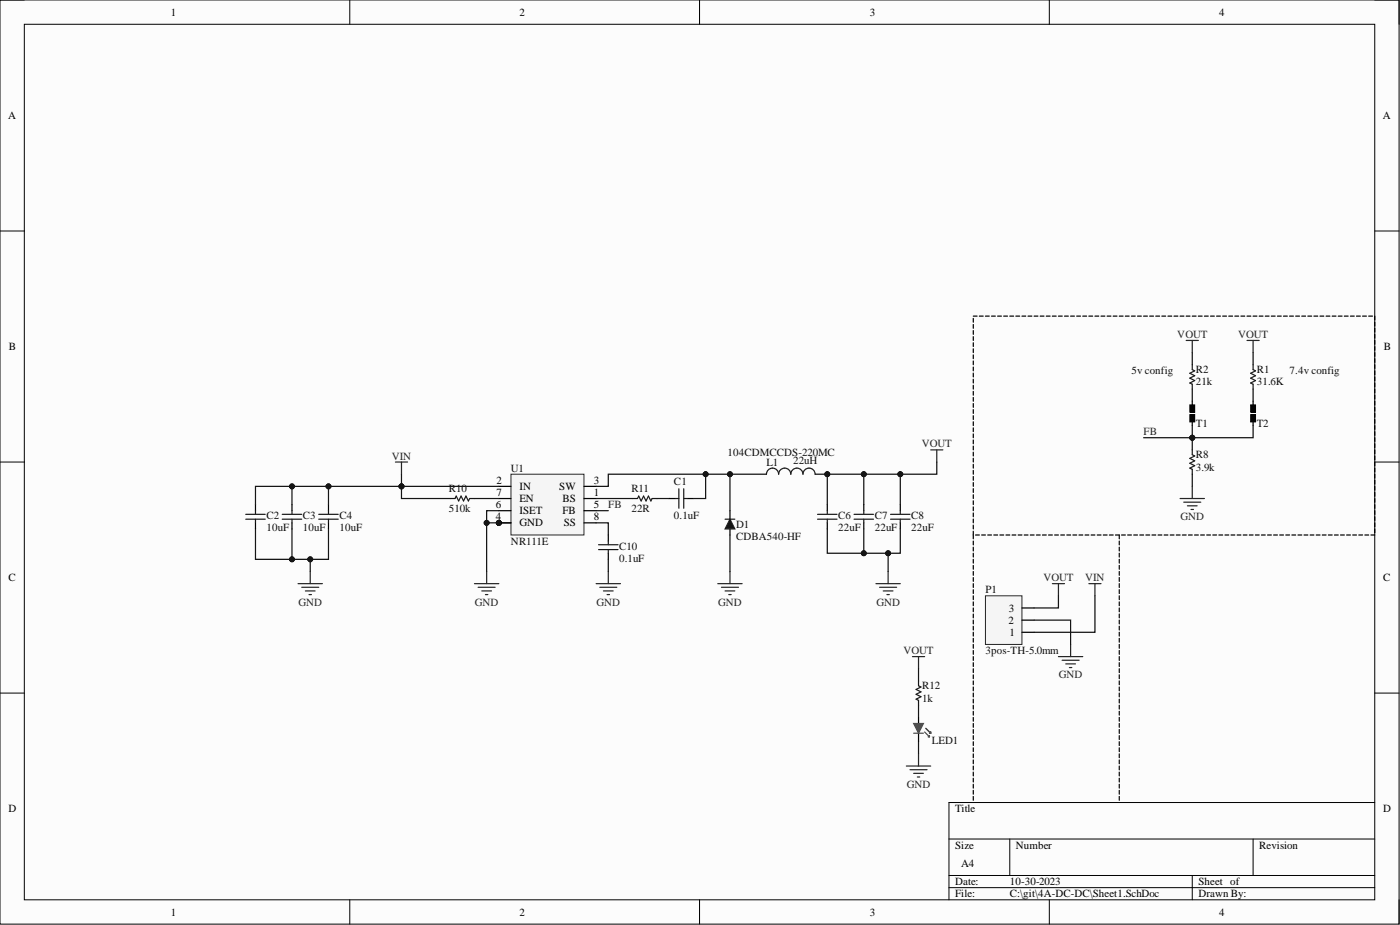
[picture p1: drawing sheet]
<svg xmlns="http://www.w3.org/2000/svg" width="292mm" height="193mm" viewBox="0 0 292 193" stroke-linecap="round" stroke-linejoin="round" font-family="sans-serif">
<defs><g id="words">
<g font-size="2.3">
<text x="35.6" y="3.3">1</text>
<text x="108.4" y="3.3">2</text>
<text x="181.5" y="3.3">3</text>
<text x="254.3" y="3.3">4</text>
<text x="1.7" y="24.9">A</text>
<text x="288.5" y="24.9">A</text>
<text x="1.9" y="73.1">B</text>
<text x="288.7" y="73.1">B</text>
<text x="103.6" y="101">2</text>
<text x="123.9" y="101">3</text>
<text x="103.5" y="106">6</text>
<text x="103.6" y="103.5">7</text>
<text x="108.4" y="102.2">IN</text>
<text x="108.4" y="107.3">ISET</text>
<text x="108.4" y="104.8">EN</text>
<text x="116.7" y="102.2">SW</text>
<text x="117.4" y="104.8">BS</text>
<text x="117.4" y="107.3">FB</text>
<text x="123.9" y="103.5">1</text>
<text x="123.9" y="106">5</text>
<text x="103.5" y="108.6">4</text>
<text x="108.4" y="109.8">GND</text>
<text x="117.6" y="109.8">SS</text>
<text x="123.9" y="108.6">8</text>
<text x="1.8" y="121.3">C</text>
<text x="288.6" y="121.3">C</text>
<text x="210.4" y="130.1">2</text>
<text x="210.5" y="127.6">3</text>
<text x="210.6" y="132.7">1</text>
<text x="1.8" y="169.4">D</text>
<text x="199.3" y="169.4">Title</text>
<text x="288.6" y="169.4">D</text>
<text x="199.3" y="177.1">Size</text>
<text x="212" y="177.1">Number</text>
<text x="262.7" y="177.1">Revision</text>
<text x="199.3" y="184.7">Date:</text>
<text x="200.5" y="180.9">A4</text>
<text x="210.7" y="184.7">10-30-2023</text>
<text x="250" y="184.7">Sheet of</text>
<text x="35.6" y="191">1</text>
<text x="108.4" y="191">2</text>
<text x="181.5" y="191">3</text>
<text x="199.3" y="187.2">File:</text>
<text x="210.7" y="187.2">C:\git\4A-DC-DC\Sheet1.SchDoc</text>
<text x="250" y="187.2">Drawn By:</text>
<text x="254.3" y="191">4</text>
</g>
<g font-size="2.3" fill="#262626">
<text x="245.6" y="70.5">VOUT</text>
<text x="258.3" y="70.5">VOUT</text>
<text x="81.7" y="95.9">VIN</text>
<text x="192.3" y="93.3">VOUT</text>
<text x="238.6" y="90.8">FB</text>
<text x="126.9" y="106">FB</text>
<text x="246.3" y="108.6">GND</text>
<text x="217.7" y="121.3">VOUT</text>
<text x="226.4" y="121.3">VIN</text>
<text x="62.3" y="126.3">GND</text>
<text x="99.1" y="126.3">GND</text>
<text x="124.5" y="126.3">GND</text>
<text x="149.8" y="126.3">GND</text>
<text x="182.8" y="126.3">GND</text>
<text x="188.5" y="136.5">VOUT</text>
<text x="220.9" y="141.5">GND</text>
<text x="189.2" y="164.4">GND</text>
</g>
<g font-size="2.3" fill="#0e0e0e">
<text x="249.5" y="77.9">R2</text>
<text x="262.2" y="77.9">R1</text>
<text x="236.1" y="78.1">5v config</text>
<text x="249.5" y="80.4">21k</text>
<text x="262.2" y="80.4">31.6K</text>
<text x="269.1" y="78.1">7.4v config</text>
<text x="249.5" y="89">T1</text>
<text x="262.2" y="89">T2</text>
<text x="151.8" y="95.1">104CDMCCDS-220MC</text>
<text x="249.5" y="95.6">R8</text>
<text x="106.6" y="98.4">U1</text>
<text x="140.6" y="101.2">C1</text>
<text x="159.9" y="97.2">L1</text>
<text x="165.5" y="96.9">22uH</text>
<text x="249.5" y="98.2">3.9k</text>
<text x="93.7" y="106.8">510k</text>
<text x="93.7" y="102.7">R10</text>
<text x="131.7" y="106.8">22R</text>
<text x="131.7" y="102.7">R11</text>
<text x="55.6" y="110.8">10uF</text>
<text x="55.6" y="108.3">C2</text>
<text x="63.2" y="110.8">10uF</text>
<text x="63.2" y="108.3">C3</text>
<text x="70.8" y="110.8">10uF</text>
<text x="70.8" y="108.3">C4</text>
<text x="106.6" y="113.6">NR111E</text>
<text x="140.6" y="108.3">0.1uF</text>
<text x="153.6" y="110.1">D1</text>
<text x="153.6" y="112.6">CDBA540-HF</text>
<text x="174.9" y="110.8">22uF</text>
<text x="174.9" y="108.3">C6</text>
<text x="182.5" y="110.8">22uF</text>
<text x="182.5" y="108.3">C7</text>
<text x="190.1" y="110.8">22uF</text>
<text x="190.1" y="108.3">C8</text>
<text x="129.2" y="117.2">0.1uF</text>
<text x="129.2" y="114.7">C10</text>
<text x="205.6" y="123.8">P1</text>
<text x="205.6" y="136.5">3pos-TH-5.0mm</text>
<text x="192.4" y="143.8">R12</text>
<text x="192.4" y="146.4">1k</text>
<text x="194.4" y="155.2">LED1</text>
</g>
</g></defs>
<path d="M0 0h291.9v192.8h-291.9z" fill-rule="evenodd" fill="#fcfcfc"/>
<path d="M0 0h291.9v192.8h-291.9z" fill="none" stroke="#000" stroke-width=".21"/>
<path d="M5.1 5.1h281.7v182.6h-281.7z" fill-rule="evenodd" fill="#fcfcfc"/>
<g fill="none" stroke="#000" stroke-width=".21">
<path d="M0 0h5.1M73 0v5.1M146 0v5.1M218.9 0v5.1M286.8 0h5.1v5.1M5.1 5.1h281.7v182.6h-281.7zM0 48.2h5.1M286.8 48.2h5.1M0 96.4h5.1M286.8 96.4h5.1M0 144.6h5.1M286.8 144.6h5.1"/>
<path d="M198 175h88.8M210.7 175v7.6M261.4 175v7.6M286.8 167.4h-88.8v20.3M73 187.7v5.1M146 187.7v5.1M198 182.6h88.8M198 185.2h88.8M218.9 187.7v5.1M248.8 182.6v5.1M291.9 187.7v5.1"/>
</g>
<g fill="none" stroke="#262626" stroke-width=".25">
<path d="M247.5 71h2.5M248.8 71v2.6M246.2 104h5.1M247 104.8h3.5M247.7 105.5h2.1M248.5 106.3h.5M248.8 101.5v2.5M190.4 137h2.5M191.6 137v2.5M219.6 121.8h2.5M220.8 121.8v2.5M220.8 137h5.1"/>
<path d="M221.6 137.7h3.6M222.4 138.5h2M223.1 139.3h.5M223.4 134.4v2.6M227.2 121.8h2.5M228.5 121.8v2.5M189.1 159.8h5.1M191.6 157.3v2.5M189.9 160.6h3.5M190.6 161.3h2.1M191.4 162.1h.5"/>
</g>
<g fill="none" stroke="#000" stroke-width=".25">
<path d="M203.1 65.9h.8M203.1 66.4v.8M203.1 67.7v.8M203.1 69v.8M203.1 70.2v.8M203.1 71.5v.8M203.1 72.8v.8M203.1 74v.8M203.1 75.3v.8M203.1 76.6v.8M203.1 77.8v.8M203.1 79.1v.8"/>
<path d="M204.3 65.9h.8M205.6 65.9h.8M206.9 65.9h.8M208.1 65.9h.8M209.4 65.9h.8M210.7 65.9h.8M212 65.9h.7M213.2 65.9h.8M214.5 65.9h.8M215.8 65.9h.8M217 65.9h.8M218.3 65.9h.8"/>
<path d="M219.6 65.9h.8M220.8 65.9h.8M222.1 65.9h.8M223.4 65.9h.8M224.6 65.9h.8M225.9 65.9h.8M227.2 65.9h.8M228.5 65.9h.7M229.7 65.9h.8M231 65.9h.8M232.3 65.9h.8M233.5 65.9h.8"/>
<path d="M234.8 65.9h.8M236.1 65.9h.8M237.3 65.9h.8M238.6 65.9h.8M239.9 65.9h.8M241.1 65.9h.8M242.4 65.9h.8M243.7 65.9h.8M245 65.9h.7M246.2 65.9h.8M247.5 65.9h.8M248.8 65.9h.8"/>
<path d="M250 65.9h.8M251.3 65.9h.8M252.6 65.9h.8M253.8 65.9h.8M255.1 65.9h.8M256.4 65.9h.8M257.6 65.9h.8M258.9 65.9h.8M260.2 65.9h.8M261.4 65.9h.8M262.7 65.9h.8M264 65.9h.8"/>
<path d="M265.3 65.9h.8M266.5 65.9h.8M267.8 65.9h.8M269.1 65.9h.8M270.3 65.9h.8M271.6 65.9h.8M272.9 65.9h.8M274.1 65.9h.8M275.4 65.9h.8M276.7 65.9h.8M277.9 65.9h.8M279.2 65.9h.8"/>
<path d="M280.5 65.9h.8M281.8 65.9h.7M283 65.9h.8M284.3 65.9h.8M285.6 65.9h.8M286.8 65.9v.8M286.8 67.2v.8M286.8 68.5v.8M286.8 69.8v.7M286.8 71v.8M286.8 72.3v.8M286.8 73.6v.8"/>
<path d="M286.8 74.8v.8M286.8 76.1v.8M286.8 77.4v.8M286.8 78.6v.8M286.8 79.9v.8M203.1 80.4v.8M203.1 81.6v.8M203.1 82.9v.8M203.1 84.2v.8M203.1 85.4v.8M203.1 86.7v.8M203.1 88v.8"/>
<path d="M203.1 89.3v.7M203.1 90.5v.8M203.1 91.8v.8M203.1 93.1v.8M203.1 94.3v.8M203.1 95.6v.8M203.1 96.9v.8M203.1 98.1v.8M203.1 99.4v.8M286.8 81.2v.8M286.8 82.4v.8M286.8 83.7v.8"/>
<path d="M286.8 85v.8M286.8 86.2v.8M286.8 87.5v.8M286.8 88.8v.8M286.8 90v.8M286.8 91.3v.8M286.8 92.6v.8M286.8 93.9v.7M286.8 95.1v.8M286.8 96.4v.8M286.8 97.7v.8M286.8 98.9v.8"/>
<path d="M203.1 100.7v.8M203.1 101.9v.8M203.1 103.2v.8M203.1 104.5v.8M203.1 105.7v.8M203.1 107v.8M203.1 108.3v.8M203.1 109.5v.8M203.1 110.8v1.6M203.1 112.9v.8M203.1 114.1v.8M203.1 115.4v.8"/>
<path d="M203.1 116.7v.8M203.1 118v.7M203.1 119.2v.8M203.5 111.6h.8M204.8 111.6h.8M206.1 111.6h.8M207.4 111.6h.7M208.6 111.6h.8M209.9 111.6h.8M211.2 111.6h.8M212.4 111.6h.8M213.7 111.6h.8"/>
<path d="M215 111.6h.8M216.2 111.6h.8M217.5 111.6h.8M218.8 111.6h.8M220 111.6h.8M221.3 111.6h.8M222.6 111.6h.8M223.9 111.6h.7M225.1 111.6h.8M226.4 111.6h.8M227.7 111.6h.8M228.9 111.6h.8"/>
<path d="M230.2 111.6h.8M231.5 111.6h.8M232.7 111.6h.8v.8M233.5 112.9v.8M233.5 114.1v.8M233.5 115.4v.8M233.5 116.7v.8M233.5 118v.7M233.5 119.2v.8M234 111.6h.8M235.3 111.6h.8M236.5 111.6h.8"/>
<path d="M237.8 111.6h.8M239.1 111.6h.8M240.3 111.6h.8M241.6 111.6h.8M242.9 111.6h.8M244.2 111.6h.8M245.4 111.6h.8M246.7 111.6h.8M248 111.6h.8M249.2 111.6h.8M250.5 111.6h.8M251.8 111.6h.8"/>
<path d="M253 111.6h.8M254.3 111.6h.8M255.6 111.6h.8M256.8 111.6h.8M258.1 111.6h.8M259.4 111.6h.8M260.7 111.6h.7M261.9 111.6h.8M263.2 111.6h.8M264.5 111.6h.8M265.7 111.6h.8M267 111.6h.8"/>
<path d="M268.3 111.6h.8M269.5 111.6h.8M270.8 111.6h.8M272.1 111.6h.8M273.3 111.6h.8M274.6 111.6h.8M275.9 111.6h.8M277.2 111.6h.7M278.4 111.6h.8M279.7 111.6h.8M281 111.6h.8M282.2 111.6h.8"/>
<path d="M283.5 111.6h.8M284.8 111.6h.8M286 111.6h.8M286.8 100.2v.8M286.8 101.5v.8M286.8 102.7v.8M286.8 104v.8M286.8 105.3v.8M286.8 106.5v.8M286.8 107.8v.8M286.8 109.1v.8M286.8 110.3v.8"/>
<path d="M203.1 120.5v.8M203.1 121.8v.8M203.1 123v.8M203.1 124.3v.8M203.1 125.6v.8M203.1 126.8v.8M203.1 128.1v.8M203.1 129.4v.8M203.1 130.6v.8M203.1 131.9v.8M203.1 133.2v.8M203.1 134.4v.8"/>
<path d="M203.1 135.7v.8M203.1 137v.8M203.1 138.2v.8M203.1 139.5v.8M233.5 120.5v.8M233.5 121.8v.8M233.5 123v.8M233.5 124.3v.8M233.5 125.6v.8M233.5 126.8v.8M233.5 128.1v.8M233.5 129.4v.8"/>
<path d="M233.5 130.6v.8M233.5 131.9v.8M233.5 133.2v.8M233.5 134.4v.8M233.5 135.7v.8M233.5 137v.8M233.5 138.2v.8M233.5 139.5v.8M203.1 140.8v.8M203.1 142.1v.7M203.1 143.3v.8M203.1 144.6v.8"/>
<path d="M203.1 145.9v.7M203.1 147.1v.8M203.1 148.4v.8M203.1 149.7v.8M203.1 150.9v.8M203.1 152.2v.8M203.1 153.5v.8M203.1 154.7v.8M203.1 156v.8M203.1 157.3v.8M203.1 158.5v.8M203.1 159.8v.8"/>
<path d="M233.5 140.8v.8M233.5 142.1v.7M233.5 143.3v.8M233.5 144.6v.8M233.5 145.9v.7M233.5 147.1v.8M233.5 148.4v.8M233.5 149.7v.8M233.5 150.9v.8M233.5 152.2v.8M233.5 153.5v.8M233.5 154.7v.8"/>
<path d="M233.5 156v.8M233.5 157.3v.8M233.5 158.5v.8M233.5 159.8v.8M203.1 161.1v.8M203.1 162.3v.8M203.1 163.6v.8M203.1 164.9v.8M203.1 166.2v.7M233.5 161.1v.8M233.5 162.3v.8M233.5 163.6v.8"/>
<path d="M233.5 164.9v.8M233.5 166.2v.7"/>
</g>
<circle cx="104.1" cy="109.1" r=".51" fill="#0e0e0e"/>
<circle cx="104.1" cy="109.1" r=".51" fill="none" stroke="#0e0e0e" stroke-width=".21"/>
<circle cx="104.1" cy="109.1" r=".51" fill="#0e0e0e"/>
<circle cx="104.1" cy="109.1" r=".51" fill="none" stroke="#0e0e0e" stroke-width=".21"/>
<path d="M106.6 98.9h15.2v12.7h-15.2z" fill-rule="evenodd" fill="#f5f5f5"/>
<path d="M106.6 98.9h15.2v12.7h-15.2z" fill="none" stroke="#262626" stroke-width=".21"/>
<path d="M104.1 101.5h2.5M104.1 109.1h2.5M121.8 104h2.6M121.8 101.5h2.6" fill="none" stroke="#000" stroke-width=".25"/>
<circle cx="104.1" cy="109.1" r=".51" fill="#0e0e0e"/>
<circle cx="104.1" cy="109.1" r=".51" fill="none" stroke="#0e0e0e" stroke-width=".21"/>
<path d="M104.1 106.5h2.5M104.1 104h2.5M104.1 109.1h2.5M121.8 106.5h2.6M121.8 109.1h2.6" fill="none" stroke="#000" stroke-width=".25"/>
<circle cx="104.1" cy="109.1" r=".51" fill="#0e0e0e"/>
<circle cx="104.1" cy="109.1" r=".51" fill="none" stroke="#0e0e0e" stroke-width=".21"/>
<path d="M159.9 98.9a1.27 1.27 0 0 1 1.3-1.2 1.27 1.27 0 0 1 1.3 1.2 1.27 1.27 0 0 1 1.2-1.2 1.27 1.27 0 0 1 1.3 1.2 1.27 1.27 0 0 1 1.3-1.2 1.27 1.27 0 0 1 1.2 1.2 1.27 1.27 0 0 1 1.3-1.2 1.27 1.27 0 0 1 1.3 1.2M124.9 114.7h4M124.9 113.6h4M126.9 112.9v.7M126.9 114.7v.7M132 104h1l.3-.5 .5 1 .5-1 .5 1 .5-1 .5 1 .3-.5h1M140.9 104h.7M141.6 102v4M142.7 104h.7M142.7 102v4" fill="none" stroke="#1c1c1c" stroke-width=".25"/>
<path d="M126.9 111.6v1.3M126.9 115.4v1.3M139.6 104h1.3M143.4 104h1.3M152.3 106.5v1.8M152.3 110.3v1.3" fill="none" stroke="#000" stroke-width=".25"/>
<path d="M194.2 93.9h2.5M195.5 93.9v2.5M126.9 119.2v2.6M124.4 121.8h5.1M125.1 122.5h3.6M125.9 123.3h2M126.7 124h.5" fill="none" stroke="#262626" stroke-width=".25"/>
<path d="M152.3 108.3l1 2h-2z" fill="#1c1c1c"/>
<g fill="none" stroke="#1c1c1c" stroke-width=".25">
<path d="M51.3 108.3h4M51.3 107.3h4M53.3 106.5v.8M53.3 108.3v.8M58.9 108.3h4.1M58.9 107.3h4.1M60.9 106.5v.8M60.9 108.3v.8M66.5 108.3h4.1M66.5 107.3h4.1M68.5 106.5v.8M68.5 108.3v.8"/>
<path d="M93.9 104h1l.3-.5 .5 1 .5-1 .5 1 .5-1 .5 1 .3-.5h1M151.3 108.3h2M152.3 108.3l1 2h-2zM170.6 108.3h4M170.6 107.3h4M172.6 106.5v.8M172.6 108.3v.8M178.2 108.3h4.1M178.2 107.3h4.1M180.2 106.5v.8M180.2 108.3v.8M185.8 108.3h4.1"/>
<path d="M185.8 107.3h4.1M187.8 106.5v.8M187.8 108.3v.8"/>
</g>
<g fill="none" stroke="#262626" stroke-width=".25">
<path d="M82.5 96.4h2.5M83.8 96.4v2.5M64.7 119.2v2.6M101.5 119.2v2.6M152.3 119.2v2.6M185.3 119.2v2.6M62.2 121.8h5.1M63 122.5h3.5M63.7 123.3h2M64.5 124h.5M99 121.8h5.1M99.8 122.5h3.5"/>
<path d="M100.5 123.3h2M101.3 124h.5M149.8 121.8h5M150.5 122.5h3.6M151.3 123.3h2M152 124h.6M182.8 121.8h5M183.5 122.5h3.6M184.3 123.3h2M185 124h.6"/>
</g>
<g fill="none" stroke="#000" stroke-width=".25">
<path d="M53.3 105.3v1.2M53.3 109.1v1.2M60.9 105.3v1.2M60.9 109.1v1.2M68.5 105.3v1.2M68.5 109.1v1.2M172.6 105.3v1.2M172.6 109.1v1.2M180.2 105.3v1.2M180.2 109.1v1.2M187.8 105.3v1.2M187.8 109.1v1.2"/>
<path d="M191.6 149.7v1.2M191.6 153v1.7"/>
</g>
<path d="M190.6 150.9h2.1l-1.1 2.1z" fill="#4c4c4c"/>
<path d="M190.6 150.9h2.1l-1.1 2.1zM190.6 153h2.1M192.9 152.7l1 1M193.2 151.9l1 1.1M193.7 153.7l.2-.2v.2zM193.9 153l.3-.3v.3z" fill="none" stroke="#4c4c4c" stroke-width=".25"/>
<path d="M248.8 76.1v1l.5 .3-1 .5 1 .5-1 .5 1 .5-1 .5 .5 .3v1M248.8 93.9v1l.5 .2-1 .5 1 .5-1 .5 1 .6-1 .5 .5 .2v1M191.6 142.1v1l.6 .2-1.1 .5 1.1 .5-1.1 .5 1.1 .5-1.1 .6 .5 .2v1" fill="none" stroke="#1c1c1c" stroke-width=".25"/>
<path d="M205.6 124.3h7.6v10.1h-7.6z" fill-rule="evenodd" fill="#f5f5f5"/>
<path d="M205.6 124.3h7.6v10.1h-7.6z" fill="none" stroke="#262626" stroke-width=".21"/>
<path d="M248.8 83.7v1.3M248.8 87.5v1.3M261.4 83.7v1.3M261.4 87.5v1.3M213.2 131.9h2.6M213.2 129.4h2.6M213.2 126.8h2.6" fill="none" stroke="#000" stroke-width=".25"/>
<g fill="#000">
<path d="M248.3 84.5h1v1.5h-1z" fill-rule="evenodd"/>
<path d="M248.3 86.5h1v1.5h-1z" fill-rule="evenodd"/>
<path d="M260.9 84.5h1.1v1.5h-1.1z" fill-rule="evenodd"/>
<path d="M260.9 86.5h1.1v1.5h-1.1z" fill-rule="evenodd"/>
</g>
<path d="M248.3 84.5h1v1.5h-1zM248.3 86.5h1v1.5h-1zM260.9 84.5h1.1v1.5h-1.1zM260.9 86.5h1.1v1.5h-1.1z" fill="none" stroke="#000" stroke-width=".21"/>
<path d="M248.8 73.6v2.5M248.8 98.9v2.6M124.4 101.5h2.5v-2.6h20.3v5.1h-2.5M124.4 104h7.6M137.1 104h2.5M191.6 154.7v2.6" fill="none" stroke="#0e0e0e" stroke-width=".25"/>
<circle cx="147.2" cy="98.9" r=".51" fill="#0e0e0e"/>
<circle cx="147.2" cy="98.9" r=".51" fill="none" stroke="#0e0e0e" stroke-width=".21"/>
<path d="M147.2 98.9h12.7M124.4 109.1h2.5v2.5M124.4 106.5h2.5M126.9 116.7v2.5" fill="none" stroke="#0e0e0e" stroke-width=".25"/>
<circle cx="147.2" cy="98.9" r=".51" fill="#0e0e0e"/>
<circle cx="147.2" cy="98.9" r=".51" fill="none" stroke="#0e0e0e" stroke-width=".21"/>
<circle cx="152.3" cy="98.9" r=".51" fill="#0e0e0e"/>
<circle cx="152.3" cy="98.9" r=".51" fill="none" stroke="#0e0e0e" stroke-width=".21"/>
<path d="M152.3 98.9v7.6" fill="none" stroke="#0e0e0e" stroke-width=".25"/>
<circle cx="152.3" cy="98.9" r=".51" fill="#0e0e0e"/>
<circle cx="152.3" cy="98.9" r=".51" fill="none" stroke="#0e0e0e" stroke-width=".21"/>
<path d="M104.1 109.1h-2.6v10.1M152.3 111.6v7.6" fill="none" stroke="#0e0e0e" stroke-width=".25"/>
<circle cx="104.1" cy="109.1" r=".51" fill="#0e0e0e"/>
<circle cx="104.1" cy="109.1" r=".51" fill="none" stroke="#0e0e0e" stroke-width=".21"/>
<circle cx="101.5" cy="109.1" r=".51" fill="#0e0e0e"/>
<circle cx="101.5" cy="109.1" r=".51" fill="none" stroke="#0e0e0e" stroke-width=".21"/>
<path d="M104.1 106.5h-2.6v2.6" fill="none" stroke="#0e0e0e" stroke-width=".25"/>
<circle cx="101.5" cy="109.1" r=".51" fill="#0e0e0e"/>
<circle cx="101.5" cy="109.1" r=".51" fill="none" stroke="#0e0e0e" stroke-width=".21"/>
<path d="M83.8 101.5v2.5h10.1M99 104h5.1" fill="none" stroke="#0e0e0e" stroke-width=".25"/>
<circle cx="83.8" cy="101.5" r=".51" fill="#0e0e0e"/>
<circle cx="83.8" cy="101.5" r=".51" fill="none" stroke="#0e0e0e" stroke-width=".21"/>
<path d="M83.8 98.9v2.6h20.3" fill="none" stroke="#0e0e0e" stroke-width=".25"/>
<circle cx="83.8" cy="101.5" r=".51" fill="#0e0e0e"/>
<circle cx="83.8" cy="101.5" r=".51" fill="none" stroke="#0e0e0e" stroke-width=".21"/>
<path d="M172.6 98.9v6.4" fill="none" stroke="#0e0e0e" stroke-width=".25"/>
<circle cx="172.6" cy="98.9" r=".51" fill="#0e0e0e"/>
<circle cx="172.6" cy="98.9" r=".51" fill="none" stroke="#0e0e0e" stroke-width=".21"/>
<path d="M180.2 98.9v6.4" fill="none" stroke="#0e0e0e" stroke-width=".25"/>
<circle cx="180.2" cy="98.9" r=".51" fill="#0e0e0e"/>
<circle cx="180.2" cy="98.9" r=".51" fill="none" stroke="#0e0e0e" stroke-width=".21"/>
<path d="M187.8 98.9v6.4" fill="none" stroke="#0e0e0e" stroke-width=".25"/>
<circle cx="187.8" cy="98.9" r=".51" fill="#0e0e0e"/>
<circle cx="187.8" cy="98.9" r=".51" fill="none" stroke="#0e0e0e" stroke-width=".21"/>
<path d="M180.2 110.3v5.1" fill="none" stroke="#0e0e0e" stroke-width=".25"/>
<circle cx="180.2" cy="115.4" r=".51" fill="#0e0e0e"/>
<circle cx="180.2" cy="115.4" r=".51" fill="none" stroke="#0e0e0e" stroke-width=".21"/>
<path d="M187.8 110.3v5.1h-2.5" fill="none" stroke="#0e0e0e" stroke-width=".25"/>
<circle cx="185.3" cy="115.4" r=".51" fill="#0e0e0e"/>
<circle cx="185.3" cy="115.4" r=".51" fill="none" stroke="#0e0e0e" stroke-width=".21"/>
<path d="M195.5 96.4v2.5h-25.4" fill="none" stroke="#0e0e0e" stroke-width=".25"/>
<circle cx="172.6" cy="98.9" r=".51" fill="#0e0e0e"/>
<circle cx="172.6" cy="98.9" r=".51" fill="none" stroke="#0e0e0e" stroke-width=".21"/>
<circle cx="180.2" cy="98.9" r=".51" fill="#0e0e0e"/>
<circle cx="180.2" cy="98.9" r=".51" fill="none" stroke="#0e0e0e" stroke-width=".21"/>
<circle cx="187.8" cy="98.9" r=".51" fill="#0e0e0e"/>
<circle cx="187.8" cy="98.9" r=".51" fill="none" stroke="#0e0e0e" stroke-width=".21"/>
<path d="M172.6 110.3v5.1h12.7v3.8" fill="none" stroke="#0e0e0e" stroke-width=".25"/>
<circle cx="180.2" cy="115.4" r=".51" fill="#0e0e0e"/>
<circle cx="180.2" cy="115.4" r=".51" fill="none" stroke="#0e0e0e" stroke-width=".21"/>
<circle cx="185.3" cy="115.4" r=".51" fill="#0e0e0e"/>
<circle cx="185.3" cy="115.4" r=".51" fill="none" stroke="#0e0e0e" stroke-width=".21"/>
<path d="M68.5 101.5h-7.6v3.8" fill="none" stroke="#0e0e0e" stroke-width=".25"/>
<circle cx="60.9" cy="101.5" r=".51" fill="#0e0e0e"/>
<circle cx="60.9" cy="101.5" r=".51" fill="none" stroke="#0e0e0e" stroke-width=".21"/>
<circle cx="68.5" cy="101.5" r=".51" fill="#0e0e0e"/>
<circle cx="68.5" cy="101.5" r=".51" fill="none" stroke="#0e0e0e" stroke-width=".21"/>
<path d="M60.9 101.5h-7.6v3.8" fill="none" stroke="#0e0e0e" stroke-width=".25"/>
<circle cx="60.9" cy="101.5" r=".51" fill="#0e0e0e"/>
<circle cx="60.9" cy="101.5" r=".51" fill="none" stroke="#0e0e0e" stroke-width=".21"/>
<path d="M53.3 110.3v6.4h11.4v2.5" fill="none" stroke="#0e0e0e" stroke-width=".25"/>
<circle cx="60.9" cy="116.7" r=".51" fill="#0e0e0e"/>
<circle cx="60.9" cy="116.7" r=".51" fill="none" stroke="#0e0e0e" stroke-width=".21"/>
<circle cx="64.7" cy="116.7" r=".51" fill="#0e0e0e"/>
<circle cx="64.7" cy="116.7" r=".51" fill="none" stroke="#0e0e0e" stroke-width=".21"/>
<path d="M60.9 110.3v6.4" fill="none" stroke="#0e0e0e" stroke-width=".25"/>
<circle cx="60.9" cy="116.7" r=".51" fill="#0e0e0e"/>
<circle cx="60.9" cy="116.7" r=".51" fill="none" stroke="#0e0e0e" stroke-width=".21"/>
<path d="M68.5 110.3v6.4h-3.8" fill="none" stroke="#0e0e0e" stroke-width=".25"/>
<circle cx="64.7" cy="116.7" r=".51" fill="#0e0e0e"/>
<circle cx="64.7" cy="116.7" r=".51" fill="none" stroke="#0e0e0e" stroke-width=".21"/>
<path d="M83.8 101.5h-15.3v3.8M191.6 139.5v2.6M215.8 129.4h7.6v5M220.8 124.3v2.5h-5M228.5 124.3v7.6h-12.7M191.6 147.1v2.6" fill="none" stroke="#0e0e0e" stroke-width=".25"/>
<circle cx="83.8" cy="101.5" r=".51" fill="#0e0e0e"/>
<circle cx="83.8" cy="101.5" r=".51" fill="none" stroke="#0e0e0e" stroke-width=".21"/>
<circle cx="68.5" cy="101.5" r=".51" fill="#0e0e0e"/>
<circle cx="68.5" cy="101.5" r=".51" fill="none" stroke="#0e0e0e" stroke-width=".21"/>
<path d="M248.8 88.8v2.5h-10.2M248.8 81.2v2.5" fill="none" stroke="#0e0e0e" stroke-width=".25"/>
<circle cx="248.8" cy="91.3" r=".51" fill="#0e0e0e"/>
<circle cx="248.8" cy="91.3" r=".51" fill="none" stroke="#0e0e0e" stroke-width=".21"/>
<path d="M261.4 88.8v2.5h-12.6" fill="none" stroke="#0e0e0e" stroke-width=".25"/>
<circle cx="248.8" cy="91.3" r=".51" fill="#0e0e0e"/>
<circle cx="248.8" cy="91.3" r=".51" fill="none" stroke="#0e0e0e" stroke-width=".21"/>
<path d="M248.8 91.3v2.6" fill="none" stroke="#0e0e0e" stroke-width=".25"/>
<circle cx="248.8" cy="91.3" r=".51" fill="#0e0e0e"/>
<circle cx="248.8" cy="91.3" r=".51" fill="none" stroke="#0e0e0e" stroke-width=".21"/>
<path d="M261.4 76.1v1l.6 .3-1.1 .5 1.1 .5-1.1 .5 1.1 .5-1.1 .5 .5 .3v1" fill="none" stroke="#1c1c1c" stroke-width=".25"/>
<path d="M260.2 71h2.5M261.4 71v2.6" fill="none" stroke="#262626" stroke-width=".25"/>
<path d="M261.4 73.6v2.5M261.4 81.2v2.5" fill="none" stroke="#0e0e0e" stroke-width=".25"/>
<use href="#words"/>
</svg>
